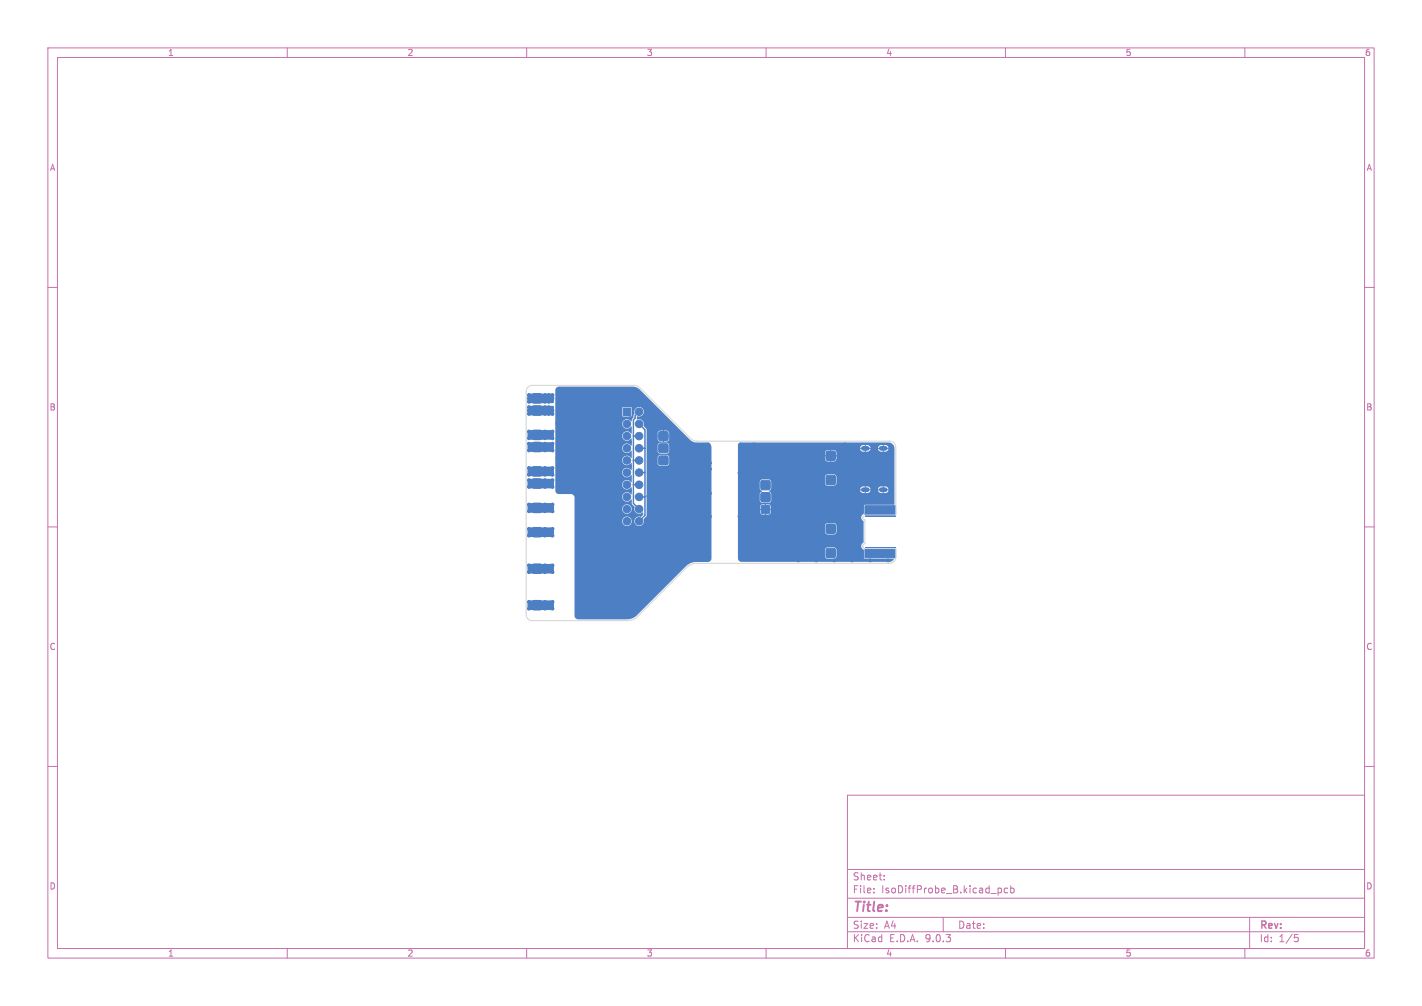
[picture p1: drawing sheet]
<svg xmlns="http://www.w3.org/2000/svg" width="297mm" height="210mm" viewBox="0 0 297 210" stroke-linecap="round" stroke-linejoin="round" font-family="sans-serif">
<defs><g id="words">
<text font-size="2.8" fill="#c872ab" x="178" y="190.9">Title:</text>
<g font-size="2.1" fill="#c872ab">
<text x="178" y="184">Sheet:</text>
<text x="178" y="186.7">File:</text>
<text x="184.1" y="186.7">IsoDiffProbe_B.kicad_pcb</text>
<text x="178" y="196.9">KiCad</text>
<text x="178" y="194.1">Size:</text>
<text x="184.7" y="194.1">A4</text>
<text x="185.7" y="196.9">E.D.A.</text>
<text x="193.3" y="196.9">9.0.3</text>
<text x="200" y="194.1">Date:</text>
<text x="263" y="194.3">Rev:</text>
<text x="263" y="196.9">Id:</text>
<text x="267.1" y="196.9">1/5</text>
</g>
<g font-size="1.8" fill="#c872ab">
<text x="35" y="11.9">1</text>
<text x="85" y="11.9">2</text>
<text x="135" y="11.9">3</text>
<text x="185" y="11.9">4</text>
<text x="235" y="11.9">5</text>
<text x="285" y="11.9">6</text>
<text x="10.3" y="35.9">A</text>
<text x="285.4" y="35.9">A</text>
<text x="10.3" y="85.9">B</text>
<text x="285.3" y="85.9">B</text>
<text x="10.3" y="135.9">C</text>
<text x="285.3" y="135.9">C</text>
<text x="10.3" y="185.9">D</text>
<text x="285.3" y="185.9">D</text>
<text x="35" y="199.9">1</text>
<text x="85" y="199.9">2</text>
<text x="135" y="199.9">3</text>
<text x="185" y="199.9">4</text>
<text x="235" y="199.9">5</text>
<text x="285" y="199.9">6</text>
</g>
</g></defs>
<g fill="none" stroke="#c872ab" stroke-width=".21">
<path d="M10 10h277v190h-277zM12 12h273v186h-273zM60 10v2M110 10v2M160 10v2M210 10v2M260 10v2M10 60h2M285 60h2M10 110h2M285 110h2M10 160h2"/>
<path d="M177 166h108v32h-108zM285 160h2M60 198v2M110 198v2M160 198v2M177 194.5h108M177 191.5h108M177 187.5h108M177 181.5h108M182.5 186.3v.1M182.5 185.5v.1M184.7 183.6v.1"/>
<path d="M184.7 182.8v.1M197 191.5v3M208.6 185.4h.3l.3 .3-.1 .6-.5 .1M210 198v2M210.5 185.5l-.5-.1-.3 .3 .2 .6h.6M211.1 185.5l.4-.1 .3 .3-.1 .6h-.6M211.1 184.9v1.5M260 198v2M261 191.5v6.5M270.4 195.1h.7M270.5 195.7h.4l.3 .3-.1 .5-.6 .1"/>
</g>
<g fill="#4d7fc4">
<path d="M180.7 107.2h6.4v.6h-6.4z"/>
<path d="M180.7 114.2h6.4v.6h-6.4z"/>
<path d="M110.3 110.2l5.2-.1 .2 .2v1.6l-.2 .2h-5.1l-.2-.2z"/>
<path d="M110.3 105.1l5.2-.1 .2 .3v1.5l-.2 .2h-5.1l-.2-.2z"/>
<path d="M110.3 92.4l5.2-.1 .2 .3v1.5l-.2 .2h-5.1l-.2-.2z"/>
<path d="M110.3 125.4h5.2l.2 .2v1.6l-.2 .1h-5.1l-.2-.2z"/>
<path d="M110.3 82.2h5.2l.2 .2v1.6l-.2 .2h-5.1l-.2-.3z"/>
<path d="M110.3 84.8l5.2-.1 .2 .2v1.6l-.2 .2h-5.1l-.2-.2z"/>
<path d="M110.3 89.9l5.2-.1 .2 .2v1.6l-.2 .2h-5.1l-.2-.2z"/>
<path d="M110.3 97.5l5.2-.1 .2 .2v1.6l-.2 .2h-5.1l-.2-.2z"/>
<path d="M110.3 100h5.2l.2 .2v1.6l-.2 .1h-5.1l-.2-.2z"/>
<path d="M110.3 117.8l5.2-.1 .2 .3v1.5l-.2 .2h-5.1l-.2-.2z"/>
</g>
<g fill="#4d7fc4" stroke="#4d7fc4" stroke-width=".21">
<path d="M159 105.6l.3-.2 1.3 .1 .2 .3-.1 1.3-.3 .1h-1.3l-.1-.3z"/>
<path d="M111.2 89.9l.3-.1 1.5 .1 .1 .3v1.4l-.4 .2-1.4-.1-.2-.3z"/>
<path d="M111.2 97.6l.3-.2 1.5 .1 .1 .3v1.4l-.4 .2-1.4-.1-.2-.3z"/>
<path d="M172.7 94.2l1.4-.1 .3 .2 .1 1.4-.2 .4h-1.4l-.3-.1-.1-1.5z"/>
<path d="M159 100.4l.3-.1h1.4l.2 .4-.1 1.4-.3 .2-1.5-.1-.1-.3z"/>
<path d="M172.7 109.5l1.4-.1 .3 .1 .1 1.5-.2 .3-1.4 .1-.3-.2-.1-1.4z"/>
<path d="M137.6 92.8l.3-.2 1.5 .1 .2 .3-.1 1.4-.3 .1h-1.5l-.1-.4z"/>
<path d="M180.7 114.6h6.3v1.8l-6.3 .1z"/>
<path d="M180.7 105.6h6.3v1.8l-6.3 .1z"/>
<path d="M111.2 92.5l.3-.2 1.5 .1 .1 .3v1.5l-.4 .1-1.4-.1-.2-.3z"/>
<path d="M172.7 99.3l1.4-.1 .3 .2 .1 1.4-.2 .3-1.4 .1-.3-.1-.1-1.5z"/>
<path d="M111.2 125.5l.3-.2 1.5 .1 .1 .3v1.5l-.4 .1h-1.4l-.2-.4z"/>
<path d="M130.2 85.2h1.5v1.5h-1.5z"/>
<path d="M111.2 100.1l.3-.2 1.5 .1 .1 .3v1.5l-.4 .1h-1.4l-.2-.4z"/>
<path d="M111.2 117.9l.3-.2 1.5 .1 .1 .3v1.5l-.4 .1-1.4-.1-.2-.3z"/>
<path d="M111.2 84.9l.3-.2 1.5 .1 .1 .3v1.4l-.4 .2-1.4-.1-.2-.3z"/>
<path d="M137.6 90.2l.3-.1 1.5 .1 .2 .3-.1 1.3-.3 .2-1.5-.1-.1-.3z"/>
<path d="M111.2 82.3l.3-.1h1.5l.1 .4v1.4l-.4 .2-1.4-.1-.2-.3z"/>
<path d="M159 103l.3-.2 1.4 .1 .2 .3-.1 1.4-.3 .2-1.5-.1-.1-.3z"/>
<path d="M172.7 114.5h1.4l.3 .1 .1 1.5-.2 .3-1.4 .1-.3-.2-.1-1.4z"/>
<path d="M137.6 95.3l.3-.1h1.5l.2 .3-.1 1.4-.3 .2-1.5-.1-.1-.3z"/>
<path d="M111.2 110.3l.3-.2 1.5 .1 .1 .3v1.4l-.4 .2-1.4-.1-.2-.3z"/>
<path d="M111.2 105.2l.3-.2 1.5 .1 .1 .3v1.5l-.4 .1-1.4-.1-.2-.3z"/>
<circle cx="133.5" cy="86" r=".79"/>
<circle cx="130.9" cy="88.5" r=".79"/>
<circle cx="133.5" cy="88.5" r=".79"/>
<circle cx="130.9" cy="91" r=".79"/>
<circle cx="133.5" cy="91" r=".79"/>
<circle cx="130.9" cy="93.6" r=".79"/>
<circle cx="133.5" cy="93.6" r=".79"/>
<circle cx="130.9" cy="96.1" r=".79"/>
<circle cx="133.5" cy="96.1" r=".79"/>
<circle cx="130.9" cy="98.7" r=".79"/>
<circle cx="133.5" cy="98.7" r=".79"/>
<circle cx="130.9" cy="101.2" r=".79"/>
<circle cx="133.5" cy="101.2" r=".79"/>
<circle cx="130.9" cy="103.7" r=".79"/>
<circle cx="133.5" cy="103.7" r=".79"/>
<circle cx="130.9" cy="106.3" r=".79"/>
<circle cx="133.5" cy="106.3" r=".79"/>
<circle cx="130.9" cy="108.8" r=".79"/>
<circle cx="133.5" cy="108.8" r=".79"/>
<circle cx="113.8" cy="125.6" r=".3"/>
<circle cx="115.4" cy="127.1" r=".3"/>
<circle cx="110.5" cy="125.6" r=".3"/>
<circle cx="110.5" cy="127" r=".3"/>
<circle cx="113.8" cy="127" r=".3"/>
<circle cx="115.4" cy="125.7" r=".3"/>
<circle cx="110.5" cy="118" r=".3"/>
<circle cx="113.8" cy="119.4" r=".3"/>
<circle cx="115.4" cy="119.4" r=".3"/>
<circle cx="115.4" cy="118" r=".3"/>
<circle cx="110.5" cy="119.4" r=".3"/>
<circle cx="113.8" cy="118" r=".3"/>
<circle cx="113.8" cy="111.8" r=".3"/>
<circle cx="115.4" cy="110.4" r=".3"/>
<circle cx="115.4" cy="111.8" r=".3"/>
<circle cx="110.5" cy="111.8" r=".3"/>
<circle cx="110.5" cy="110.4" r=".3"/>
<circle cx="113.8" cy="110.4" r=".3"/>
<circle cx="110.5" cy="106.7" r=".3"/>
<circle cx="115.4" cy="106.7" r=".3"/>
<circle cx="110.5" cy="105.3" r=".3"/>
<circle cx="115.4" cy="105.3" r=".3"/>
<circle cx="113.8" cy="106.7" r=".3"/>
<circle cx="113.8" cy="105.3" r=".3"/>
<circle cx="115.4" cy="101.7" r=".3"/>
<circle cx="115.4" cy="100.3" r=".3"/>
<circle cx="110.5" cy="101.6" r=".3"/>
<circle cx="110.5" cy="100.2" r=".3"/>
<circle cx="113.8" cy="100.2" r=".3"/>
<circle cx="113.8" cy="101.6" r=".3"/>
<circle cx="113.8" cy="97.7" r=".3"/>
<circle cx="115.4" cy="99.1" r=".3"/>
<circle cx="115.4" cy="97.7" r=".3"/>
<circle cx="110.5" cy="97.7" r=".3"/>
<circle cx="110.5" cy="99.1" r=".3"/>
<circle cx="113.8" cy="99.1" r=".3"/>
<circle cx="113.8" cy="92.6" r=".3"/>
<circle cx="115.4" cy="92.6" r=".3"/>
<circle cx="115.4" cy="94" r=".3"/>
<circle cx="110.5" cy="92.6" r=".3"/>
<circle cx="113.8" cy="94" r=".3"/>
<circle cx="110.5" cy="94" r=".3"/>
<circle cx="113.8" cy="90.1" r=".3"/>
<circle cx="115.4" cy="90.1" r=".3"/>
<circle cx="113.8" cy="91.5" r=".3"/>
<circle cx="115.4" cy="91.5" r=".3"/>
<circle cx="110.5" cy="91.5" r=".3"/>
<circle cx="110.5" cy="90.1" r=".3"/>
<circle cx="110.5" cy="85" r=".3"/>
<circle cx="110.5" cy="85.7" r=".3"/>
<circle cx="114.6" cy="85.7" r=".3"/>
<circle cx="113.8" cy="85" r=".3"/>
<circle cx="114.6" cy="85" r=".3"/>
<circle cx="113.8" cy="86.4" r=".3"/>
<circle cx="110.5" cy="86.4" r=".3"/>
<circle cx="114.6" cy="86.4" r=".3"/>
<circle cx="113.8" cy="85.7" r=".3"/>
<circle cx="115.4" cy="86.4" r=".3"/>
<circle cx="115.4" cy="85.7" r=".3"/>
<circle cx="115.4" cy="83.2" r=".3"/>
<circle cx="114.6" cy="82.5" r=".3"/>
<circle cx="110.5" cy="83.9" r=".3"/>
<circle cx="110.5" cy="82.5" r=".3"/>
<circle cx="113.8" cy="83.9" r=".3"/>
<circle cx="115.4" cy="82.5" r=".3"/>
<circle cx="114.6" cy="83.9" r=".3"/>
<circle cx="113.8" cy="82.5" r=".3"/>
<circle cx="110.5" cy="83.2" r=".3"/>
<circle cx="114.6" cy="83.2" r=".3"/>
<circle cx="113.8" cy="83.2" r=".3"/>
<circle cx="131.6" cy="107.5" r=".3"/>
<circle cx="122.3" cy="115.2" r=".3"/>
<circle cx="124.9" cy="82.5" r=".3"/>
<circle cx="139.9" cy="106.5" r=".3"/>
<circle cx="136.4" cy="94.9" r=".3"/>
<circle cx="141.6" cy="96.8" r=".3"/>
<circle cx="122.3" cy="85.2" r=".3"/>
<circle cx="142.9" cy="106.5" r=".3"/>
<circle cx="138.4" cy="109.5" r=".3"/>
<circle cx="139.2" cy="98.6" r=".3"/>
<circle cx="136.9" cy="88.5" r=".3"/>
<circle cx="148.3" cy="103" r=".3"/>
<circle cx="144.4" cy="115.5" r=".3"/>
<circle cx="131.6" cy="102.5" r=".3"/>
<circle cx="135.4" cy="103.5" r=".3"/>
<circle cx="139.9" cy="112.5" r=".3"/>
<circle cx="124.9" cy="112.5" r=".3"/>
<circle cx="116.4" cy="88.3" r=".3"/>
<circle cx="133.9" cy="112.5" r=".3"/>
<circle cx="144.7" cy="97.9" r=".3"/>
<circle cx="127.9" cy="88.5" r=".3"/>
<circle cx="124.9" cy="94.5" r=".3"/>
<circle cx="119.8" cy="102.7" r=".3"/>
<circle cx="120.9" cy="88.3" r=".3"/>
<circle cx="139.9" cy="118.5" r=".3"/>
<circle cx="135.4" cy="124.8" r=".3"/>
<circle cx="145.9" cy="112.5" r=".3"/>
<circle cx="139.1" cy="103.6" r=".3"/>
<circle cx="148.3" cy="96.6" r=".3"/>
<circle cx="131.6" cy="87.3" r=".3"/>
<circle cx="142.5" cy="94.7" r=".3"/>
<circle cx="126.4" cy="103.5" r=".3"/>
<circle cx="144.4" cy="109.5" r=".3"/>
<circle cx="118.9" cy="100.5" r=".3"/>
<circle cx="144.7" cy="95.4" r=".3"/>
<circle cx="141.4" cy="115.5" r=".3"/>
<circle cx="122.8" cy="92" r=".3"/>
<circle cx="138.4" cy="121.5" r=".3"/>
<circle cx="127.9" cy="100.5" r=".3"/>
<circle cx="142.9" cy="112.5" r=".3"/>
<circle cx="130.9" cy="82.5" r=".3"/>
<circle cx="148" cy="92.8" r=".3"/>
<circle cx="133.9" cy="82.5" r=".3"/>
<circle cx="131.6" cy="97.4" r=".3"/>
<circle cx="141.1" cy="91.8" r=".3"/>
<circle cx="128.8" cy="105.9" r=".3"/>
<circle cx="136.9" cy="112.5" r=".3"/>
<circle cx="142.7" cy="99.4" r=".3"/>
<circle cx="143" cy="103.6" r=".3"/>
<circle cx="140.3" cy="94.7" r=".3"/>
<circle cx="123.4" cy="103.5" r=".3"/>
<circle cx="122.8" cy="99.7" r=".3"/>
<circle cx="138.4" cy="115.5" r=".3"/>
<circle cx="144.7" cy="103" r=".3"/>
<circle cx="136.3" cy="92.1" r=".3"/>
<circle cx="127.9" cy="94.5" r=".3"/>
<circle cx="118.5" cy="92.1" r=".3"/>
<circle cx="116.5" cy="95.8" r=".3"/>
<circle cx="129.4" cy="115.5" r=".3"/>
<circle cx="131.6" cy="92.3" r=".3"/>
<circle cx="143.5" cy="92.5" r=".3"/>
<circle cx="127.9" cy="112.5" r=".3"/>
<circle cx="126.4" cy="97.5" r=".3"/>
<circle cx="134.3" cy="120.1" r=".3"/>
<circle cx="121.9" cy="94.5" r=".3"/>
<circle cx="139.9" cy="88.5" r=".3"/>
<circle cx="135.4" cy="115.5" r=".3"/>
<circle cx="136.4" cy="99" r=".3"/>
<circle cx="148.3" cy="107.8" r=".3"/>
<circle cx="127.9" cy="82.5" r=".3"/>
<circle cx="141.4" cy="109.5" r=".3"/>
<circle cx="148.3" cy="97.9" r=".3"/>
<circle cx="145.1" cy="101.1" r=".3"/>
<circle cx="136.9" cy="118.5" r=".3"/>
<circle cx="135.4" cy="85.5" r=".3"/>
<circle cx="118.7" cy="86.3" r=".3"/>
<circle cx="118.9" cy="82.5" r=".3"/>
<circle cx="129.1" cy="85.1" r=".3"/>
<circle cx="136.9" cy="106.5" r=".3"/>
<circle cx="132.4" cy="127.5" r=".3"/>
<circle cx="135.4" cy="109.5" r=".3"/>
<circle cx="121.9" cy="82.5" r=".3"/>
<circle cx="141.1" cy="101.1" r=".3"/>
<circle cx="162.4" cy="111.3" r=".3"/>
<circle cx="176.5" cy="92.8" r=".3"/>
<circle cx="157.9" cy="95.4" r=".3"/>
<circle cx="166.8" cy="117" r=".3"/>
<circle cx="157.5" cy="92.8" r=".3"/>
<circle cx="154.6" cy="92.8" r=".3"/>
<circle cx="166.4" cy="109.5" r=".3"/>
<circle cx="163.2" cy="96.5" r=".3"/>
<circle cx="157.6" cy="111.3" r=".3"/>
<circle cx="173.2" cy="104.1" r=".3"/>
<circle cx="174.3" cy="117" r=".3"/>
<circle cx="166" cy="94.5" r=".3"/>
<circle cx="171.9" cy="103" r=".3"/>
<circle cx="157.9" cy="105.2" r=".3"/>
<circle cx="161.7" cy="100.2" r=".3"/>
<circle cx="182.8" cy="99.3" r=".3"/>
<circle cx="157.9" cy="103" r=".3"/>
<circle cx="160" cy="116.1" r=".3"/>
<circle cx="182.8" cy="94.5" r=".3"/>
<circle cx="162.4" cy="116.1" r=".3"/>
<circle cx="167.2" cy="111.3" r=".3"/>
<circle cx="164.8" cy="111.3" r=".3"/>
<circle cx="159.9" cy="96.3" r=".3"/>
<circle cx="162.4" cy="107.8" r=".3"/>
<circle cx="181.8" cy="117" r=".3"/>
<circle cx="170.8" cy="94.5" r=".3"/>
<circle cx="164.8" cy="101.6" r=".3"/>
<circle cx="172" cy="104.8" r=".3"/>
<circle cx="166.4" cy="114.9" r=".3"/>
<circle cx="176.8" cy="101.7" r=".3"/>
<circle cx="167.5" cy="103" r=".3"/>
<circle cx="156.9" cy="107.9" r=".3"/>
<circle cx="154.5" cy="107.8" r=".3"/>
<circle cx="161.6" cy="105.1" r=".3"/>
<circle cx="174.4" cy="101.7" r=".3"/>
<circle cx="162.9" cy="103.1" r=".3"/>
<circle cx="180.4" cy="104.1" r=".3"/>
<circle cx="179.2" cy="101.7" r=".3"/>
<circle cx="158.3" cy="96.3" r=".3"/>
<circle cx="174.4" cy="96.9" r=".3"/>
<circle cx="160.2" cy="112.6" r=".3"/>
<circle cx="154.5" cy="98.7" r=".3"/>
<circle cx="172" cy="96.9" r=".3"/>
<circle cx="164.8" cy="104.8" r=".3"/>
<circle cx="178.7" cy="95.2" r=".3"/>
<circle cx="185.2" cy="99.3" r=".3"/>
<circle cx="182.8" cy="104.1" r=".3"/>
<circle cx="167.2" cy="99.8" r=".3"/>
<circle cx="156.4" cy="104.1" r=".3"/>
<circle cx="156.4" cy="113.7" r=".3"/>
<circle cx="155.2" cy="111.3" r=".3"/>
<circle cx="169.6" cy="103" r=".3"/>
<circle cx="178" cy="104.1" r=".3"/>
<circle cx="185.2" cy="104.1" r=".3"/>
<circle cx="175.6" cy="104.1" r=".3"/>
<circle cx="178" cy="117" r=".3"/>
<circle cx="170.8" cy="99.3" r=".3"/>
<circle cx="185.5" cy="117" r=".3"/>
<circle cx="168.4" cy="94.5" r=".3"/>
<circle cx="161.2" cy="94.5" r=".3"/>
<circle cx="154.7" cy="116.2" r=".3"/>
<circle cx="184" cy="96.9" r=".3"/>
<circle cx="170.5" cy="117" r=".3"/>
<circle cx="157.6" cy="116.1" r=".3"/>
<circle cx="157.7" cy="100" r=".3"/>
<circle cx="169.6" cy="96.9" r=".3"/>
</g>
<path d="M180.3 93.6h.8M184.1 93.6h.8M180.3 102.2h.8M184.1 102.2h.8" fill="none" stroke="#4d7fc4" stroke-width="1"/>
<path d="M132.3 96.1h1.2M132.3 96.1h.1M133.5 88.5l1.2 1.2v17.9l-1.2 1.2M133.5 93.6h1.2M133.5 86l-.8 .8v.5l-.4 .3v17.5l1.2 1.2M133.5 91l-1.2 .1M134.7 98.6l-1.2 .1M134.7 93.6h.1M132.3 101.2h1.2M133.5 103.7l1.2 .1" fill="none" stroke="#4d7fc4" stroke-width=".3"/>
<g fill="#4d7fc4">
<path d="M116.2 80.9l.5-.2h15.5l.7 .1 .6 .4 10.8 10.8 1 .4h2.5l.6 .4 .2 .6v23.3l-.2 .4-.4 .2h-2.6a3.1 3.1 0 0 0-2.2 1l-10.2 10.2-.8 .5-1.2 .3h-10.3l-.4-.1-.3-.6v-19.9h10v.2a.99 .99 0 0 0 1.5 .8 .99 .99 0 0 0 0-1.7 .99 .99 0 0 0-1.5 .7h-10v-2.5h10v.2a.99 .99 0 0 0 1.5 .7 .99 .99 0 0 0 0-1.7 .99 .99 0 0 0-1.5 .8h-10v-2.3a.76 .76 0 0 0-.8-.8h-2.6l-.4-.2-.2-.3v-14.2h14a1.04 1.04 0 0 0 .7 1.1 1.04 1.04 0 0 0 1.2-.5v1.5a1.03 1.03 0 0 0-1.6-.3 1.03 1.03 0 0 0 0 1.6 1.03 1.03 0 0 0 1.6-.3v1.6a1.03 1.03 0 0 0-1.6-.3 1.03 1.03 0 0 0 0 1.6 1.03 1.03 0 0 0 1.6-.3v1.5a1.03 1.03 0 0 0-1.6-.3 1.03 1.03 0 0 0 0 1.6 1.03 1.03 0 0 0 1.6-.3v1.6a1.03 1.03 0 0 0-1.6-.3 1.03 1.03 0 0 0 0 1.5 1.03 1.03 0 0 0 1.6-.2v1.5a1.03 1.03 0 0 0-1.6-.3 1.03 1.03 0 0 0 0 1.6 1.03 1.03 0 0 0 1.6-.3v1.5a1.03 1.03 0 0 0-1.6-.3 1.03 1.03 0 0 0 0 1.6 1.03 1.03 0 0 0 1.6-.3l.1 1.1a1 1 0 0 1 .5 1.3 1.06 1.06 0 0 0 1.8 .4v.5l-.4 .4a1.01 1.01 0 0 0-1.4 .6 1.01 1.01 0 0 0 .9 1.3 1.01 1.01 0 0 0 1-1.3l.7-.9v-12.1h2.3v1.3l.4 .5h1.5l.3-.2 .2-.4-.1-1.3-.4-.4h-1.5l-.3 .1-.1 .4h-2.3v-2.5h2.3v1.3l.1 .3 .4 .1h1.3l.4-.1 .2-.4v-1.2l-.2-.4-.4-.2h-1.4l-.3 .2-.1 .4h-2.3v-2.6h2.3v.5h.7v.2h-.7l.1 .9 1 .2v-.7h.2v.7h.5l.5-.3 .1-.8h-.7v-.2h.7l-.1-.6-.4-.4h-.6v.6h-.2v-.6h-.6l-.4 .2-.1 .3h-2.3l-.1-.8-.6-.7a1.09 1.09 0 0 0-.2-1.1 1.09 1.09 0 0 0-1.2-.2l.1-.7a1.02 1.02 0 0 0 1.3-.9 1.02 1.02 0 0 0-1.2-1.1 1.02 1.02 0 0 0-.7 1.5l-.2 .2v.6l-.3 .3-.1 .5a1.37 1.37 0 0 0-1.7-.1l-.2 .5h-14v-3.3h14v1.8h1.7l.2-.1v-1.7l-.2-.1h-1.6l-.1 .1h-14v-3.7z"/>
<path d="M154.3 92.6l.5-.2h30.8l.6 .1 .4 .4 .2 .7v11.7l-6.1 .1-.2 .2-.1 1.6a.88 .88 0 0 0-.5 .8 .88 .88 0 0 0 .5 .8v4.5a.84 .84 0 0 0-.5 .8 .84 .84 0 0 0 .6 .7v1.6l.2 .3h5.9l.1 .1-.4 .3-.5 .2-31.3-.1-.4-.5v-1.9h18.2v1.4l.2 .3 .4 .2h1.2l.4-.2 .2-.4v-1.3l-.2-.4-.4-.1h-1.4l-.2 .1-.2 .4h-18.2v-5.1h18.2v1.4l.2 .3 .4 .2h1.2l.4-.2 .2-.4v-1.3l-.2-.3-.4-.2h-1.4l-.2 .2-.2 .3h-18.2v-3.9h4.7v.4h.6v.2h-.6v.8l.4 .2h.6v-.6h.2v.6h.7l.3-.5v-.5h-.6v-.2h.6l-.1-.7-.3-.2-.6-.1v.7h-.2v-.7l-.7 .1-.3 .5h-4.7v-5.2h4.6v1.4l.5 .5-.5 .5v1.4l.2 .4 .3 .2h1.4l.4-.3 .1-1.7-.5-.5 .4-.4h19v.2h-.4l.2 .4 .3 .2h.5v-.4h.2v.4a.77 .77 0 0 0 1-.6h-.4v-.2h2.4v.2h-.4l.1 .4 .4 .2h.5v-.4h.2v.4a.77 .77 0 0 0 1-.6h-.4v-.2h.4l-.3-.4-.7-.2v.4h-.2v-.4a.77 .77 0 0 0-1 .6h-1.6l-.2-.4-.4-.2h-.4v.4h-.2v-.4a.77 .77 0 0 0-1 .6h-18.6l.1-1.6-.5-.4h-1.5l-.2 .1-.2 .4h-4.6v-1h18.2v1.4l.3 .3 1.7 .1 .2-.2 .2-.3v-1.4l-.2-.3-.4-.2h-1.4l-.2 .2-.2 .4h-18.2v-5.1h18.2v.5h.7v.2h-.7v.7l.2 .3 .2 .1h.7v-.7h.2v.7h.5l.4-.1 .2-.4v-.6h-.7v-.2h.7v-.6l-.4-.4-.7-.1v.8h-.2v-.8l-.8 .1-.3 .5h-18.2v-1h25.9v.2h-.4l.2 .3 .3 .3h.5v-.4h.2v.4a.77 .77 0 0 0 1-.6h-.4v-.2h2.4v.2h-.4l.1 .3 .4 .3h.5v-.4h.2v.4a.77 .77 0 0 0 1-.6h-.4v-.2h.4l-.3-.4-.7-.2v.4h-.2v-.4a.77 .77 0 0 0-1 .6h-1.6l-.2-.4-.4-.2h-.4v.4h-.2v-.4a.77 .77 0 0 0-1 .6h-25.5v-.6z"/>
</g>
<path d="M144.2 91.6l.7 .4 .6 .1h40.3a1.27 1.27 0 0 1 1.3 1.3v14.1h-6.5l-.3 .2-.1 .3M144.2 91.6l-10.5-10.6-.7-.4-.6-.2h-21.2a1.27 1.27 0 0 0-1.3 1.3v46.6a1.27 1.27 0 0 0 1.3 1.3h19.8a3.1 3.1 0 0 0 2.2-.9M144.2 91.6h.1M145.5 117.6a3.1 3.1 0 0 0-2.1 .9l-10.2 10.2M145.5 117.6h.1M180.2 108l.1 .4 .4 .1v5l-.4 .2-.1 .3M180.2 114l.1 .4 .3 .1h6.5v1.8a1.27 1.27 0 0 1-1.3 1.3h-40.3M180.2 114h.1M180.2 108h.1M133.2 128.7h.1" fill="none" stroke="#d0d2cd" stroke-width=".21"/>
<use href="#words"/>
</svg>
